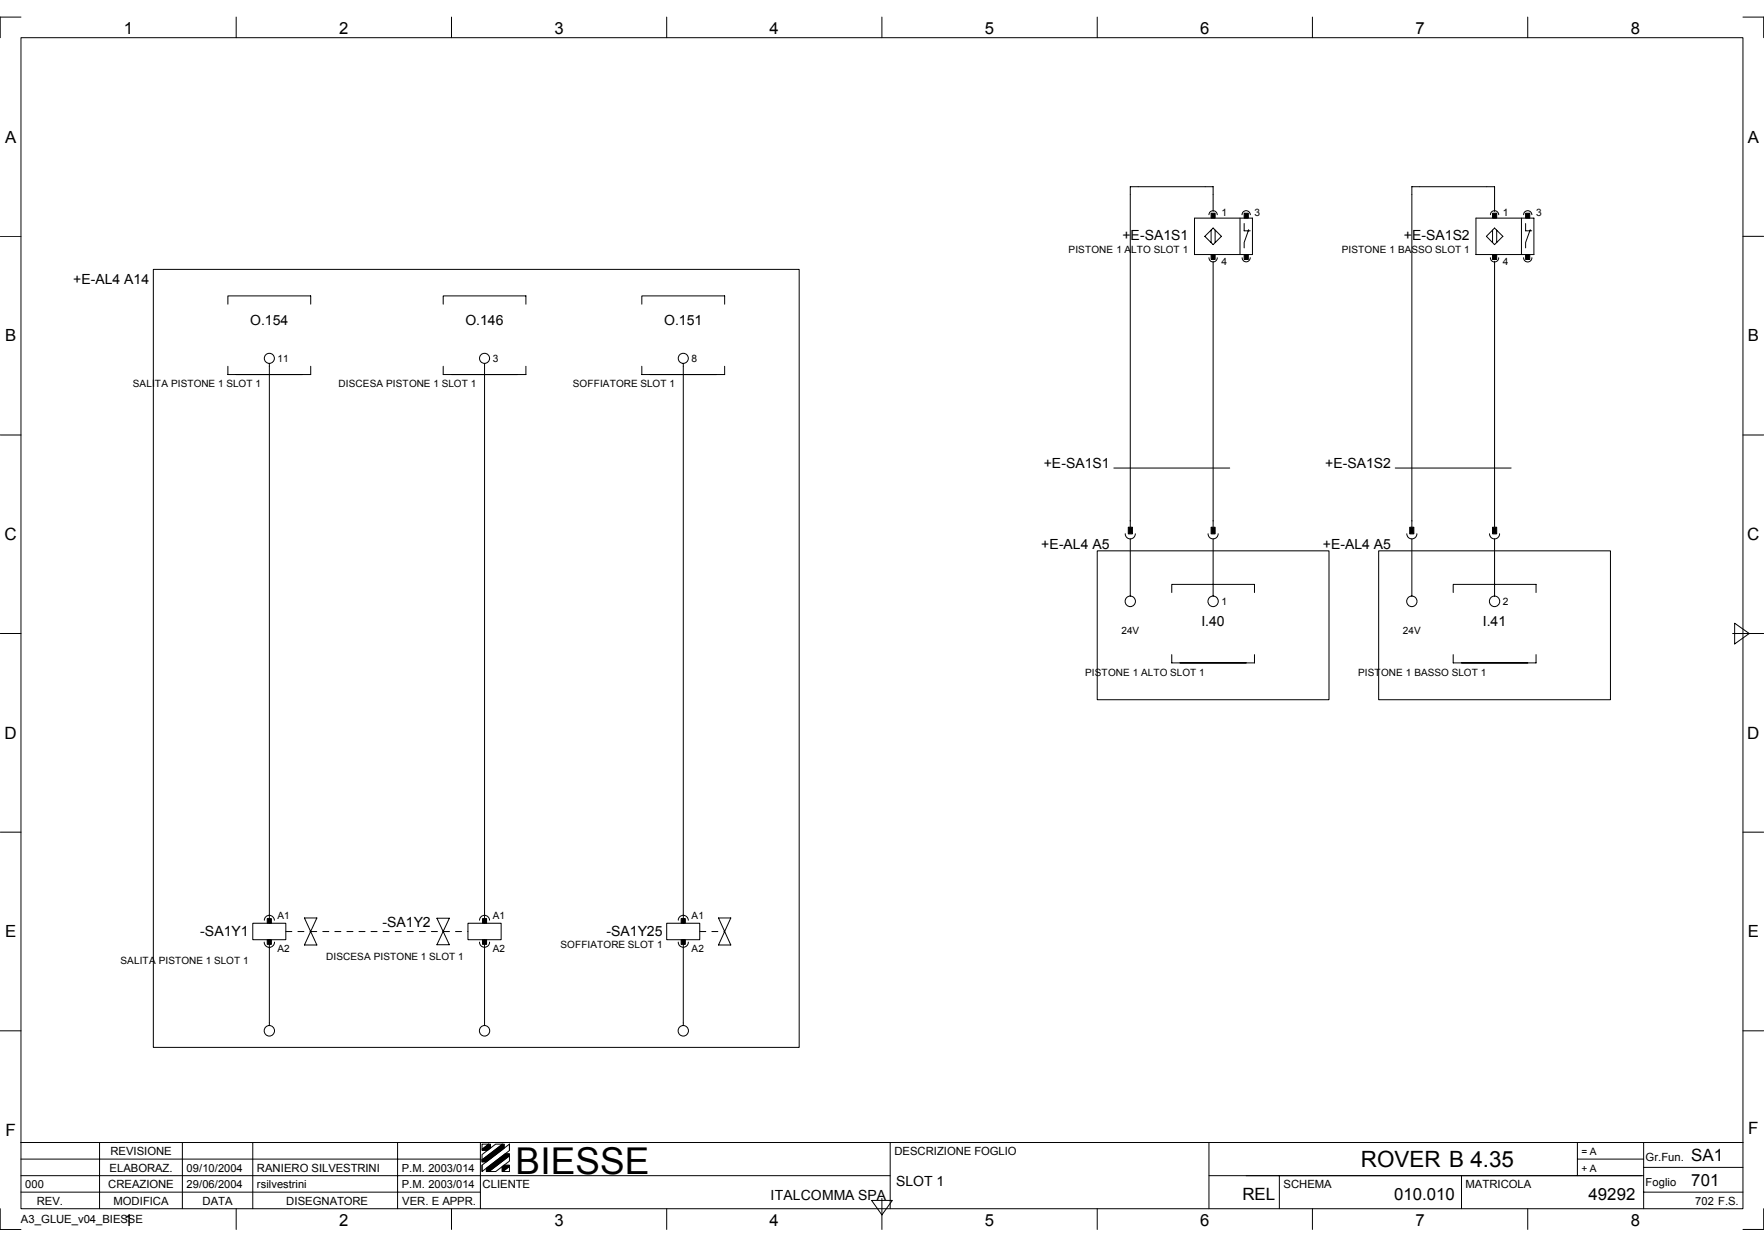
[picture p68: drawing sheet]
<svg xmlns="http://www.w3.org/2000/svg" width="297mm" height="210mm" viewBox="0 0 297 210" stroke-linecap="round" stroke-linejoin="round" font-family="sans-serif">
<defs><g id="words">
<text font-size="6.2" x="86.8" y="197.7">BIESSE</text>
<text font-size="3.8" x="229.2" y="196.7">ROVER B 4.35</text>
<g font-size="2.9">
<text x=".8" y="91">C</text>
<text x="294.2" y="91">C</text>
<text x=".8" y="124.4">D</text>
<text x="294.2" y="124.4">D</text>
<text x=".9" y="191.3">F</text>
<text x="294.4" y="191">F</text>
<text x="284.8" y="195.6">SA1</text>
<text x="209.2" y="202.2">REL</text>
</g>
<g font-size="2.8">
<text x="20.9" y="5.7">1</text>
<text x="57.1" y="5.7">2</text>
<text x="93.4" y="5.7">3</text>
<text x="129.6" y="5.7">4</text>
<text x="165.8" y="5.7">5</text>
<text x="202.1" y="5.7">6</text>
<text x="238.3" y="5.7">7</text>
<text x="274.6" y="5.7">8</text>
<text x=".8" y="24.1">A</text>
<text x="294.3" y="24.1">A</text>
<text x=".8" y="57.5">B</text>
<text x="294.3" y="57.5">B</text>
<text x=".8" y="157.9">E</text>
<text x="294.3" y="157.9">E</text>
<text x="234.7" y="202.2">010.010</text>
<text x="267.5" y="202.2">49292</text>
<text x="284.8" y="199.8">701</text>
<text x="20.9" y="206.5">1</text>
<text x="57.1" y="206.5">2</text>
<text x="93.4" y="206.5">3</text>
<text x="129.6" y="206.5">4</text>
<text x="165.8" y="206.5">5</text>
<text x="202.1" y="206.5">6</text>
<text x="238.3" y="206.5">7</text>
<text x="274.6" y="206.5">8</text>
</g>
<g font-size="2.4">
<text x="189" y="40.5">+E-SA1S1</text>
<text x="236.4" y="40.5">+E-SA1S2</text>
<text x="12.3" y="47.8">+E-AL4 A14</text>
<text x="42.1" y="54.8">O.154</text>
<text x="78.4" y="54.8">O.146</text>
<text x="111.8" y="54.8">O.151</text>
<text x="175.7" y="78.8">+E-SA1S1</text>
<text x="223.1" y="78.8">+E-SA1S2</text>
<text x="175.3" y="92.4">+E-AL4 A5</text>
<text x="222.8" y="92.4">+E-AL4 A5</text>
<text x="202.3" y="105.5">I.40</text>
<text x="249.7" y="105.5">I.41</text>
<text x="33.7" y="157.6">-SA1Y1</text>
<text x="64.4" y="156.2">-SA1Y2</text>
<text x="102.1" y="157.6">-SA1Y25</text>
<text x="129.8" y="202.2">ITALCOMMA SPA</text>
<text x="150.9" y="199.7">SLOT 1</text>
</g>
<g font-size="1.9">
<text x="18.4" y="197.4">ELABORAZ.</text>
<text x="18.6" y="194.6">REVISIONE</text>
<text x="31.4" y="197.4">09/10/2004</text>
<text x="43.3" y="197.4">RANIERO SILVESTRINI</text>
<text x="67.6" y="197.4">P.M. 2003/014</text>
<text x="150.6" y="194.6">DESCRIZIONE FOGLIO</text>
<text x="277.1" y="195.6">Gr.Fun.</text>
<text x="4.2" y="200.1">000</text>
<text x="6.2" y="202.9">REV.</text>
<text x="18.2" y="200.1">CREAZIONE</text>
<text x="19.1" y="202.9">MODIFICA</text>
<text x="31.4" y="200.1">29/06/2004</text>
<text x="34.1" y="202.9">DATA</text>
<text x="43.3" y="200.1">rsilvestrini</text>
<text x="48.2" y="202.9">DISEGNATORE</text>
<text x="67.6" y="200.1">P.M. 2003/014</text>
<text x="67.7" y="202.9">VER. E APPR.</text>
<text x="81.3" y="200.1">CLIENTE</text>
<text x="216.1" y="200.1">SCHEMA</text>
<text x="246.8" y="200.1">MATRICOLA</text>
<text x="277.1" y="199.8">Foglio</text>
<text x="285.5" y="202.9">702 F.S.</text>
<text x="3.5" y="206.1">A3_GLUE_v04_BIESSE</text>
</g>
<g font-size="1.7">
<text x="205.7" y="36.3">1</text>
<text x="211.2" y="36.3">3</text>
<text x="253.1" y="36.3">1</text>
<text x="258.7" y="36.3">3</text>
<text x="179.9" y="42.6">PISTONE 1 ALTO SLOT 1</text>
<text x="205.7" y="44.7">4</text>
<text x="225.9" y="42.6">PISTONE 1 BASSO SLOT 1</text>
<text x="253.1" y="44.7">4</text>
<text x="22.4" y="65.3">SALITA PISTONE 1 SLOT 1</text>
<text x="46.7" y="61.1">11</text>
<text x="57" y="65.3">DISCESA PISTONE 1 SLOT 1</text>
<text x="83" y="61.1">3</text>
<text x="96.5" y="65.3">SOFFIATORE SLOT 1</text>
<text x="116.5" y="61.1">8</text>
<text x="205.7" y="102">1</text>
<text x="253.1" y="102">2</text>
<text x="188.8" y="106.9">24V</text>
<text x="236.2" y="106.9">24V</text>
<text x="182.7" y="113.8">PISTONE 1 ALTO SLOT 1</text>
<text x="228.7" y="113.8">PISTONE 1 BASSO SLOT 1</text>
<text x="46.7" y="154.8">A1</text>
<text x="83" y="154.8">A1</text>
<text x="116.5" y="154.8">A1</text>
<text x="46.7" y="160.4">A2</text>
<text x="54.9" y="161.8">DISCESA PISTONE 1 SLOT 1</text>
<text x="83" y="160.4">A2</text>
<text x="94.4" y="159.7">SOFFIATORE SLOT 1</text>
<text x="116.5" y="160.4">A2</text>
<text x="20.3" y="162.5">SALITA PISTONE 1 SLOT 1</text>
<text x="266.3" y="194.6">= A</text>
<text x="266.3" y="197.4">+ A</text>
</g>
</g></defs>
<g fill="none" stroke="#000" stroke-width=".17">
<path d="M3.5 6.3h290v197.3h-290zM3.5 2.9h-3.5v3.4M39.8 2.9v3.4M76 2.9v3.4M112.3 2.9v3.4M148.5 2.9v3.4M184.8 2.9v3.4M221 2.9v3.4M257.3 2.9v3.4M293.5 2.9h3.5v3.4M0 39.8h3.5M201.1 36.7h9.8v6.2h-9.8z"/>
<path d="M202.9 39.8l1.4-1.4 1.4 1.4-1.4 1.4zM203.6 36.2a.7 .7 0 0 1 .7-.7 .7 .7 0 0 1 .7 .7M203.9 38.8v2.1M204.3 35.6v-4.1h-14v57.3M204.6 38.8v2.1M208.8 36.7v6.2M209.1 36.2a.7 .7 0 0 1 .7-.7 .7 .7 0 0 1 .7 .7M209.5 37.7v1.2h1M210.3 38.7l-.8 2.2v.9M248.5 36.7h9.8v6.2h-9.8zM251 36.2a.7 .7 0 0 1 .7-.7 .7 .7 0 0 1 .7 .7M251.3 38.8v2.1"/>
<path d="M251.7 35.6v-4.1h-14v57.3M251.7 38.4l1.4 1.4-1.4 1.4-1.4-1.4zM252 38.8v2.1M256.2 36.7v6.2M256.6 36.2a.7 .7 0 0 1 .7-.7 .7 .7 0 0 1 .7 .7M256.9 37.7v1.2h1M257.7 38.7l-.8 2.2v.9M293.5 39.8h3.5M25.8 45.4h108.8v131h-108.8zM38.4 51.2v-1.4h13.9v1.4M74.6 51.2v-1.4h14v1.4M108.1 51.2v-1.4h13.9v1.4"/>
<path d="M203.6 43.4a.7 .7 0 0 0 .7 .7 .7 .7 0 0 0 .7-.7M204.3 44v44.8M209.2 43.4a.68 .68 0 0 0 .6 .7 .68 .68 0 0 0 .7-.7M251 43.4a.7 .7 0 0 0 .7 .7 .7 .7 0 0 0 .7-.7M251.7 44v44.8M256.6 43.4a.7 .7 0 0 0 .7 .7 .7 .7 0 0 0 .7-.7M0 73.3h3.5M38.4 61.7v1.4h13.9v-1.4M45.4 61.2v94.3M74.6 61.7v1.4h14v-1.4M81.6 61.2v94.3M108.1 61.7v1.4h13.9v-1.4"/>
<path d="M115.1 61.2v94.3M187.6 78.8h19.5M234.9 78.8h19.6M293.5 73.3h3.5M184.8 92.8h39v25.1h-39zM189.5 89.9a.85 .85 0 0 0 .8 .9 .85 .85 0 0 0 .9-.9M190.3 90.8v9.6M197.3 99.8v-1.4h13.9v1.4M203.4 89.9a.85 .85 0 0 0 .9 .9 .85 .85 0 0 0 .8-.9M204.3 90.8v9.6M232.2 92.8h39v25.1h-39zM236.9 89.9a.85 .85 0 0 0 .8 .9 .85 .85 0 0 0 .9-.9"/>
<path d="M237.7 90.8v9.6M244.7 99.8v-1.4h14v1.4M250.8 89.9a.85 .85 0 0 0 .9 .9 .85 .85 0 0 0 .8-.9M251.7 90.8v9.6M0 106.7h3.5M197.3 110.3v1.4h13.9v-1.4M244.7 110.3v1.4h14v-1.4M291.8 106.7h5.2M292.1 105l2.5 1.7-2.5 1.8zM0 140.2h3.5M42.6 155.5h5.5v2.8h-5.5zM44.5 158.7a.87 .87 0 0 0 .9 .9 .87 .87 0 0 0 .8-.9"/>
<path d="M44.5 155a.85 .85 0 0 1 .9-.8 .85 .85 0 0 1 .8 .8M45.4 158.3v14.5M51.3 154.6l2.1 4.6h-2.1l2.1-4.6zM73.6 154.7h2.1l-2.1 4.5h2.1zM78.8 155.5h5.6v2.8h-5.6zM80.7 155a.85 .85 0 0 1 .9-.8 .85 .85 0 0 1 .8 .8M80.7 158.7a.85 .85 0 0 0 .9 .9 .85 .85 0 0 0 .8-.9M81.6 158.3v14.5M112.3 155.5h5.5v2.8h-5.5zM114.2 155a.85 .85 0 0 1 .9-.8 .85 .85 0 0 1 .8 .8M114.2 158.7a.85 .85 0 0 0 .9 .9 .85 .85 0 0 0 .8-.9M115.1 158.3v14.5"/>
<path d="M121 154.6h2.1l-2.1 4.6h2.1zM293.5 140.2h3.5M0 173.7h3.5M293.5 173.7h3.5M3.5 192.5h290M3.5 198.1h146.4M3.5 195.3h77.4M16.8 192.5v11.1M30.7 192.5v11.1M42.6 192.5v11.1M66.9 192.5v11.1M80.9 192.5v11.1"/>
<path d="M81.2 196.3l4.6-3.6v1.1l-4.6 3.6zM81.2 194.5l2.3-1.8h1.1l-3.4 2.7zM81.2 192.7h1.1l-1.1 .9zM81.2 195.4v.3M81.2 196.3v1M82.3 197.4l3.5-2.7v.9l-2.3 1.8zM84.7 197.4l1.1-.9v.9zM85.8 192.7v1.1M149.9 192.5v11.1M203.6 198.1h73.2M203.6 192.5v11.1M215.4 198.1v5.5"/>
<path d="M246.1 198.1v5.5M265.6 195.3h11.2M265.6 192.5v5.6M276.8 192.5v11.1M276.8 196.7h16.7M0 203.6v3.5h3.5M3.5 200.8h77.4M39.8 203.6v3.5M76 203.6v3.5M112.3 203.6v3.5M146.8 202.2h3.5l-1.8 2.5zM148.5 201.9v5.2"/>
<path d="M184.8 203.6v3.5M221 203.6v3.5M257.3 203.6v3.5M276.8 200.8h16.7M297 203.6v3.5h-3.5"/>
<circle cx="45.4" cy="60.4" r=".85"/>
<circle cx="81.6" cy="60.4" r=".85"/>
<circle cx="115.1" cy="60.4" r=".85"/>
<circle cx="190.3" cy="101.3" r=".88"/>
<circle cx="204.3" cy="101.3" r=".88"/>
<circle cx="237.7" cy="101.3" r=".88"/>
<circle cx="251.7" cy="101.3" r=".88"/>
<circle cx="45.3" cy="173.6" r=".88"/>
<circle cx="81.6" cy="173.6" r=".88"/>
<circle cx="115" cy="173.6" r=".88"/>
</g>
<g fill="#000" stroke="#000" stroke-width=".17">
<path d="M203.9 35.9h.7v.8h-.7z" fill-rule="evenodd"/>
<path d="M209.5 35.9h.7v.8h-.7z" fill-rule="evenodd"/>
<path d="M251.3 35.9h.7v.8h-.7z" fill-rule="evenodd"/>
<path d="M256.9 35.9h.7v.8h-.7z" fill-rule="evenodd"/>
<path d="M203.9 42.9h.7v.8h-.7z" fill-rule="evenodd"/>
<path d="M209.5 42.9h.7v.8h-.7z" fill-rule="evenodd"/>
<path d="M251.3 42.9h.7v.8h-.7z" fill-rule="evenodd"/>
<path d="M256.9 42.9h.7v.8h-.7z" fill-rule="evenodd"/>
<path d="M190 88.8h.7v1.1h-.7z" fill-rule="evenodd"/>
<path d="M203.9 88.8h.7v1.1h-.7z" fill-rule="evenodd"/>
<path d="M237.4 88.8h.7v1.1h-.7z" fill-rule="evenodd"/>
<path d="M251.3 88.8h.7v1.1h-.7z" fill-rule="evenodd"/>
<path d="M45 154.7h.7v.8h-.7z" fill-rule="evenodd"/>
<path d="M45 158.3h.7v.8h-.7z" fill-rule="evenodd"/>
<path d="M81.3 154.7h.6v.8h-.6z" fill-rule="evenodd"/>
<path d="M81.3 158.3h.6v.8h-.6z" fill-rule="evenodd"/>
<path d="M114.7 154.7h.7v.8h-.7z" fill-rule="evenodd"/>
<path d="M114.7 158.3h.7v.8h-.7z" fill-rule="evenodd"/>
<path d="M81.2 193.6l1.1-.9h.3v.7l-.5 .4h-.9z" fill-rule="evenodd"/>
<path d="M81.9 196.8l3.2-2.4h.7v.3l-3.5 2.7h-.4z" fill-rule="evenodd"/>
<path d="M81.2 195.4l3.4-2.7h.3v.7l-3 2.3h-.7z" fill-rule="evenodd"/>
<path d="M84.5 196.6l.4-.3h.9v.2l-1.1 .9h-.2z" fill-rule="evenodd"/>
</g>
<path d="M48.1 156.9h4.2M52.3 156.9h26.5M117.8 156.9h4.2" fill="none" stroke="#000" stroke-width=".17" stroke-dasharray="1 1 1 1 1 1 1 1"/>
<use href="#words"/>
</svg>
